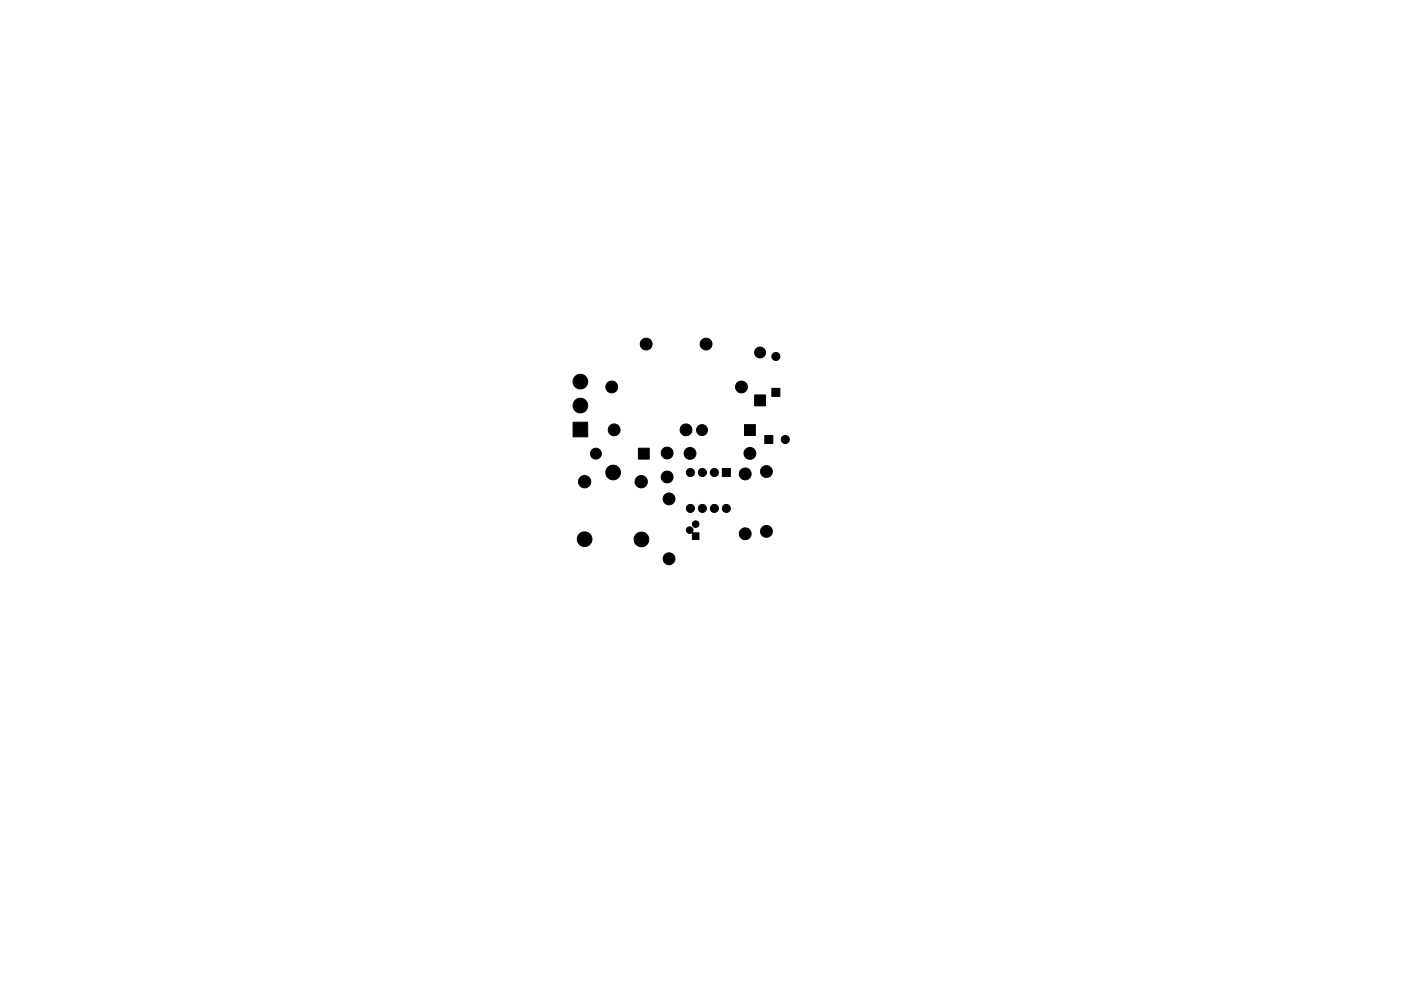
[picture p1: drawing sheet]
<svg xmlns="http://www.w3.org/2000/svg" width="297mm" height="210mm" viewBox="0 0 297 210" stroke-linecap="round" stroke-linejoin="round" font-family="sans-serif">
<g fill="#000" stroke="#000" stroke-width=".21">
<path d="M121.5 89.6h3.1v3.1h-3.1zM135.3 95.1h2.4v2.3h-2.4zM157.8 90.1h2.4v2.3h-2.4zM160 83.8h2.3v2.3h-2.3zM162.1 92.4h1.8v1.7h-1.8zM163.6 82.4h1.8v1.7h-1.8zM145.8 111.9a.78 .78 0 0 1 .9 .2 .78 .78 0 0 1 .1 .9h1.4v1.4h-1.4l-.1-1.3a.75 .75 0 0 1-1-.2 .75 .75 0 0 1 .1-1zM153.1 99.4h1.8v1.7h-1.8z"/>
<circle cx="137" cy="73" r="1.26"/>
<circle cx="149.7" cy="73" r="1.26"/>
<circle cx="161.1" cy="74.8" r="1.15"/>
<circle cx="164.5" cy="75.6" r=".86"/>
<circle cx="123" cy="81" r="1.56"/>
<circle cx="123" cy="86.1" r="1.56"/>
<circle cx="126.3" cy="96.3" r="1.15"/>
<circle cx="129.7" cy="82.1" r="1.26"/>
<circle cx="130.2" cy="91.2" r="1.26"/>
<circle cx="141.4" cy="96.1" r="1.26"/>
<circle cx="145.4" cy="91.2" r="1.26"/>
<circle cx="146.3" cy="96.2" r="1.26"/>
<circle cx="148.8" cy="91.3" r="1.15"/>
<circle cx="157.2" cy="82.1" r="1.26"/>
<circle cx="159" cy="96.2" r="1.26"/>
<circle cx="166.5" cy="93.2" r=".86"/>
<circle cx="123.9" cy="114.4" r="1.56"/>
<circle cx="124" cy="102.2" r="1.31"/>
<circle cx="130" cy="100.3" r="1.56"/>
<circle cx="136" cy="102.2" r="1.31"/>
<circle cx="136" cy="114.5" r="1.56"/>
<circle cx="141.4" cy="101.2" r="1.26"/>
<circle cx="141.9" cy="118.5" r="1.26"/>
<circle cx="141.9" cy="105.8" r="1.26"/>
<circle cx="146.4" cy="107.9" r=".86"/>
<circle cx="146.4" cy="100.2" r=".86"/>
<circle cx="147.5" cy="111.2" r=".7"/>
<circle cx="148.9" cy="107.9" r=".86"/>
<circle cx="148.9" cy="100.2" r=".86"/>
<circle cx="151.5" cy="100.2" r=".86"/>
<circle cx="151.5" cy="107.9" r=".86"/>
<circle cx="154" cy="107.9" r=".86"/>
<circle cx="158" cy="113.3" r="1.25"/>
<circle cx="158" cy="100.5" r="1.25"/>
<circle cx="162.5" cy="112.7" r="1.26"/>
<circle cx="162.5" cy="100" r="1.26"/>
</g>
</svg>
